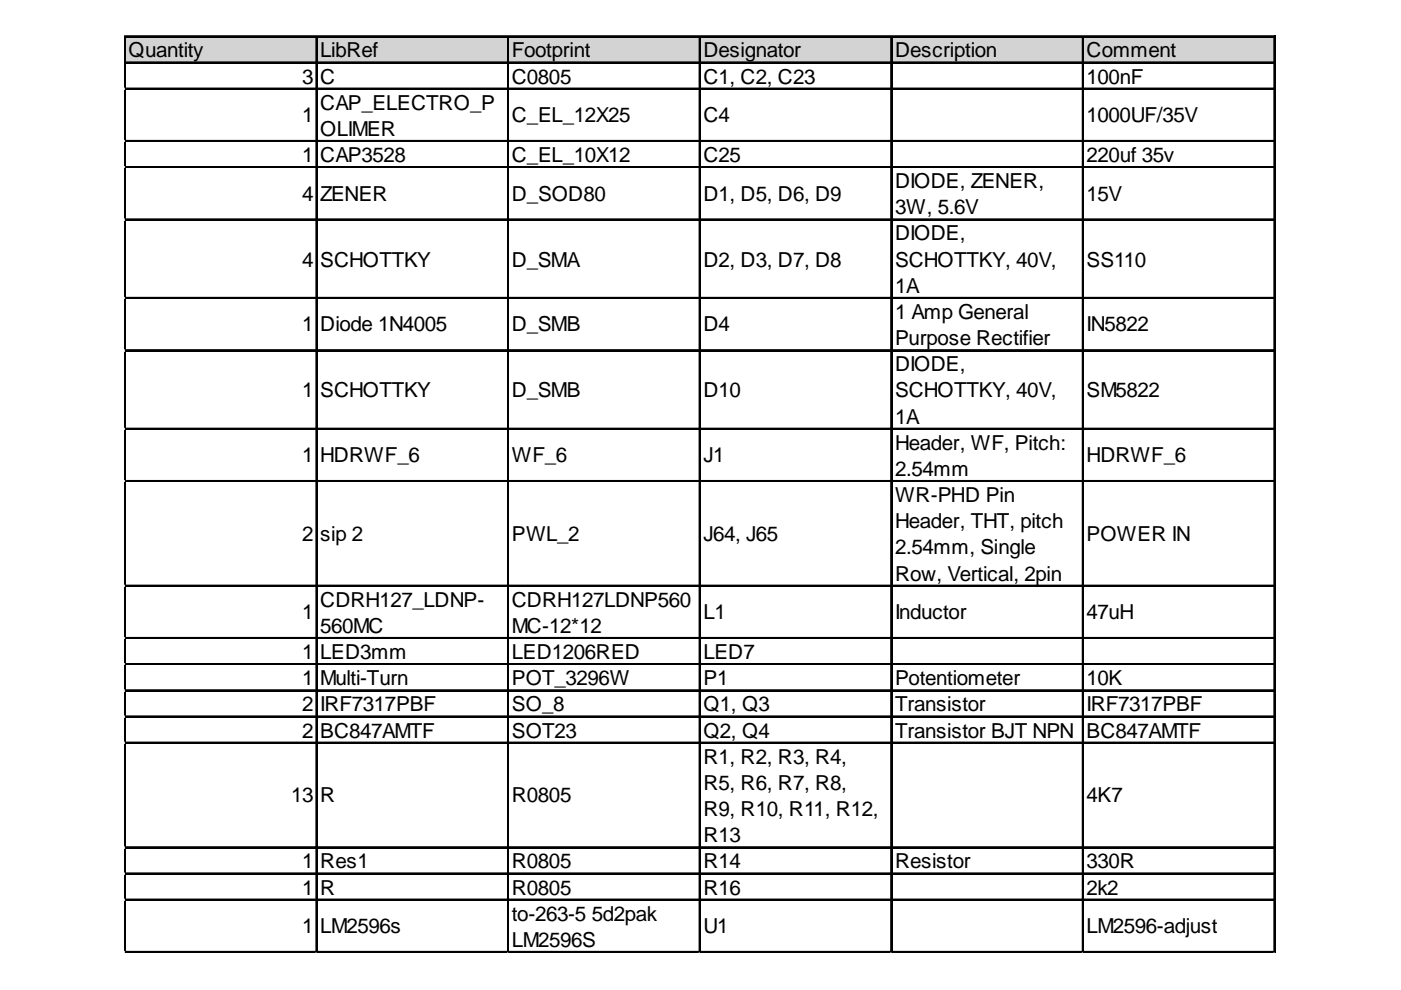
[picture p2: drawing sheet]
<svg xmlns="http://www.w3.org/2000/svg" width="297mm" height="210mm" viewBox="0 0 297 210" stroke-linecap="round" stroke-linejoin="round" font-family="sans-serif">
<defs><g id="words">
<g font-size="4.4">
<text x="27.3" y="12.2">Quantity</text>
<text x="64.1" y="17.7">3</text>
<text x="67.9" y="12.2">LibRef</text>
<text x="67.9" y="17.7">C</text>
<text x="108.5" y="12.2">Footprint</text>
<text x="108.5" y="17.7">C0805</text>
<text x="149.1" y="12.2">Designator</text>
<text x="149.1" y="17.7">C1, C2, C23</text>
<text x="189.8" y="12.2">Description</text>
<text x="230.4" y="12.2">Comment</text>
<text x="230.4" y="17.7">100nF</text>
<text x="67.9" y="23.3">CAP_ELECTRO_P</text>
<text x="64.1" y="25.9">1</text>
<text x="67.9" y="28.8">OLIMER</text>
<text x="108.5" y="25.9">C_EL_12X25</text>
<text x="149.1" y="25.9">C4</text>
<text x="230.4" y="25.9">1000UF/35V</text>
<text x="64.1" y="34.4">1</text>
<text x="67.9" y="34.4">CAP3528</text>
<text x="108.5" y="34.4">C_EL_10X12</text>
<text x="149.1" y="34.4">C25</text>
<text x="230.4" y="34.4">220uf 35v</text>
<text x="189.8" y="39.9">DIODE, ZENER,</text>
<text x="64.1" y="42.5">4</text>
<text x="67.9" y="42.5">ZENER</text>
<text x="108.5" y="42.5">D_SOD80</text>
<text x="149.1" y="42.5">D1, D5, D6, D9</text>
<text x="189.8" y="45.4">3W, 5.6V</text>
<text x="230.4" y="42.5">15V</text>
<text x="189.8" y="51">DIODE,</text>
<text x="64.1" y="56.5">4</text>
<text x="67.9" y="56.5">SCHOTTKY</text>
<text x="108.5" y="56.5">D_SMA</text>
<text x="149.1" y="56.5">D2, D3, D7, D8</text>
<text x="189.8" y="56.5">SCHOTTKY, 40V,</text>
<text x="230.4" y="56.5">SS110</text>
<text x="189.8" y="62.1">1A</text>
<text x="64.1" y="70.3">1</text>
<text x="67.9" y="70.3">Diode 1N4005</text>
<text x="108.5" y="70.3">D_SMB</text>
<text x="149.1" y="70.3">D4</text>
<text x="189.8" y="67.6">1 Amp General</text>
<text x="230.4" y="70.3">IN5822</text>
<text x="189.8" y="73.2">Purpose Rectifier</text>
<text x="189.8" y="78.7">DIODE,</text>
<text x="64.1" y="84.3">1</text>
<text x="67.9" y="84.3">SCHOTTKY</text>
<text x="108.5" y="84.3">D_SMB</text>
<text x="149.1" y="84.3">D10</text>
<text x="189.8" y="84.3">SCHOTTKY, 40V,</text>
<text x="189.8" y="89.8">1A</text>
<text x="230.4" y="84.3">SM5822</text>
<text x="189.8" y="95.4">Header, WF, Pitch:</text>
<text x="64.1" y="98">1</text>
<text x="67.9" y="98">HDRWF_6</text>
<text x="108.5" y="98">WF_6</text>
<text x="149.1" y="98">J1</text>
<text x="189.8" y="100.9">2.54mm</text>
<text x="230.4" y="98">HDRWF_6</text>
<text x="189.8" y="106.5">WR-PHD Pin</text>
<text x="189.8" y="112">Header, THT, pitch</text>
<text x="64.1" y="114.6">2</text>
<text x="67.9" y="114.6">sip 2</text>
<text x="108.5" y="114.6">PWL_2</text>
<text x="149.1" y="114.6">J64, J65</text>
<text x="189.8" y="117.6">2.54mm, Single</text>
<text x="230.4" y="114.6">POWER IN</text>
<text x="189.8" y="123.1">Row, Vertical, 2pin</text>
<text x="64.1" y="131.3">1</text>
<text x="67.9" y="128.6">CDRH127_LDNP-</text>
<text x="108.5" y="128.6">CDRH127LDNP560</text>
<text x="149.1" y="131.3">L1</text>
<text x="189.8" y="131.3">Inductor</text>
<text x="230.4" y="131.3">47uH</text>
<text x="67.9" y="134.2">560MC</text>
<text x="108.5" y="134.2">MC-12*12</text>
<text x="64.1" y="139.7">1</text>
<text x="67.9" y="139.7">LED3mm</text>
<text x="108.5" y="139.7">LED1206RED</text>
<text x="149.1" y="139.7">LED7</text>
<text x="64.1" y="145.3">1</text>
<text x="67.9" y="145.3">Multi-Turn</text>
<text x="108.5" y="145.3">POT_3296W</text>
<text x="149.1" y="145.3">P1</text>
<text x="189.8" y="145.3">Potentiometer</text>
<text x="230.4" y="145.3">10K</text>
<text x="64.1" y="150.8">2</text>
<text x="67.9" y="150.8">IRF7317PBF</text>
<text x="108.5" y="150.8">SO_8</text>
<text x="149.1" y="150.8">Q1, Q3</text>
<text x="189.8" y="150.8">Transistor</text>
<text x="230.4" y="150.8">IRF7317PBF</text>
<text x="64.1" y="156.4">2</text>
<text x="67.9" y="156.4">BC847AMTF</text>
<text x="108.5" y="156.4">SOT23</text>
<text x="149.1" y="156.4">Q2, Q4</text>
<text x="149.1" y="161.9">R1, R2, R3, R4,</text>
<text x="189.8" y="156.4">Transistor BJT NPN</text>
<text x="230.4" y="156.4">BC847AMTF</text>
<text x="149.1" y="167.5">R5, R6, R7, R8,</text>
<text x="61.8" y="170.1">13</text>
<text x="67.9" y="170.1">R</text>
<text x="108.5" y="170.1">R0805</text>
<text x="149.1" y="173">R9, R10, R11, R12,</text>
<text x="230.4" y="170.1">4K7</text>
<text x="149.1" y="178.6">R13</text>
<text x="64.1" y="184.1">1</text>
<text x="67.9" y="184.1">Res1</text>
<text x="108.5" y="184.1">R0805</text>
<text x="149.1" y="184.1">R14</text>
<text x="189.8" y="184.1">Resistor</text>
<text x="230.4" y="184.1">330R</text>
<text x="64.1" y="189.7">1</text>
<text x="67.9" y="189.7">R</text>
<text x="108.5" y="189.7">R0805</text>
<text x="149.1" y="189.7">R16</text>
<text x="230.4" y="189.7">2k2</text>
<text x="64.1" y="197.8">1</text>
<text x="67.9" y="197.8">LM2596s</text>
<text x="108.5" y="195.2">to-263-5</text>
<text x="125.5" y="195.2">5d2pak</text>
<text x="149.1" y="197.8">U1</text>
<text x="230.4" y="197.8">LM2596-adjust</text>
<text x="108.5" y="200.8">LM2596S</text>
</g>
</g></defs>
<path d="M26.3 7.9h243.9v5.6h-243.9z" fill="#d3d3d3"/>
<g fill="none" stroke="#000" stroke-width=".29">
<path d="M26.4 7.6h243.7v194.4M26.4 7.8h243.7M26.4 13.2h243.7M26.4 13.3h243.7M26.4 18.7h243.7M26.4 18.9h243.7M26.4 7.9v194.1M26.5 7.9v194.1M67 7.9v194.1M67.2 7.9v194.1M107.6 7.9v194.1M107.8 7.9v194.1"/>
<path d="M148.3 7.9v194.1M148.4 7.9v194.1M188.9 7.9v194.1M189 7.9v194.1M229.5 7.9v194.1M229.6 7.9v194.1M270.3 7.6v194.4M26.4 29.8h243.7M26.4 29.9h243.7M26.4 35.4h243.7M26.4 35.5h243.7M26.4 46.4h243.7"/>
<path d="M26.4 46.6h243.7M26.4 63.1h243.7M26.4 63.2h243.7M26.4 74.2h243.7M26.4 74.3h243.7M26.4 90.8h243.7M26.4 91h243.7M26.4 101.9h243.7M26.4 102.1h243.7M26.4 124.1h243.7M26.4 124.2h243.7M26.4 135.2h243.7"/>
<path d="M26.4 135.3h243.7M26.4 140.7h243.7M26.4 140.9h243.7M26.4 146.3h243.7M26.4 146.4h243.7M26.4 151.8h243.7M26.4 152h243.7M26.4 157.4h243.7M26.4 157.5h243.7M26.4 179.6h243.7M26.4 179.7h243.7M26.4 185.1h243.7"/>
<path d="M26.4 185.3h243.7M26.4 190.7h243.7M26.4 190.8h243.7M26.4 201.8h243.7M26.4 201.9h243.7"/>
</g>
<path d="M270.1 202v.1" fill="none" stroke="#d4d4d4" stroke-width=".29"/>
<path d="M270.1 202l.3 .1z" fill="#d4d4d4"/>
<path d="M229.5 202v.1" fill="none" stroke="#d4d4d4" stroke-width=".29"/>
<path d="M229.5 202l.3 .1z" fill="#d4d4d4"/>
<path d="M188.9 202v.1" fill="none" stroke="#d4d4d4" stroke-width=".29"/>
<path d="M188.9 202l.3 .1z" fill="#d4d4d4"/>
<path d="M148.3 202v.1" fill="none" stroke="#d4d4d4" stroke-width=".29"/>
<path d="M148.3 202l.3 .1z" fill="#d4d4d4"/>
<path d="M107.6 202v.1" fill="none" stroke="#d4d4d4" stroke-width=".29"/>
<path d="M107.6 202l.3 .1z" fill="#d4d4d4"/>
<path d="M67 202v.1" fill="none" stroke="#d4d4d4" stroke-width=".29"/>
<path d="M67 202l.3 .1z" fill="#d4d4d4"/>
<path d="M26.4 202v.1" fill="none" stroke="#d4d4d4" stroke-width=".29"/>
<path d="M26.4 202l.3 .1z" fill="#d4d4d4"/>
<path d="M26.3 18.7h.1" fill="none" stroke="#d4d4d4" stroke-width=".29"/>
<path d="M26.3 18.7l.1 .3z" fill="#d4d4d4"/>
<path d="M26.3 29.8h.1" fill="none" stroke="#d4d4d4" stroke-width=".29"/>
<path d="M26.3 29.8l.1 .3z" fill="#d4d4d4"/>
<path d="M26.3 35.4h.1" fill="none" stroke="#d4d4d4" stroke-width=".29"/>
<path d="M26.3 35.4l.1 .2z" fill="#d4d4d4"/>
<path d="M26.3 46.4h.1" fill="none" stroke="#d4d4d4" stroke-width=".29"/>
<path d="M26.3 46.4l.1 .3z" fill="#d4d4d4"/>
<path d="M26.3 63.1h.1" fill="none" stroke="#d4d4d4" stroke-width=".29"/>
<path d="M26.3 63.1l.1 .3z" fill="#d4d4d4"/>
<path d="M26.3 74.2h.1" fill="none" stroke="#d4d4d4" stroke-width=".29"/>
<path d="M26.3 74.2l.1 .3z" fill="#d4d4d4"/>
<path d="M26.3 90.8h.1" fill="none" stroke="#d4d4d4" stroke-width=".29"/>
<path d="M26.3 90.8l.1 .3z" fill="#d4d4d4"/>
<path d="M26.3 101.9h.1" fill="none" stroke="#d4d4d4" stroke-width=".29"/>
<path d="M26.3 101.9l.1 .3z" fill="#d4d4d4"/>
<path d="M26.3 124.1h.1" fill="none" stroke="#d4d4d4" stroke-width=".29"/>
<path d="M26.3 124.1l.1 .3z" fill="#d4d4d4"/>
<path d="M26.3 135.2h.1" fill="none" stroke="#d4d4d4" stroke-width=".29"/>
<path d="M26.3 135.2l.1 .3z" fill="#d4d4d4"/>
<path d="M26.3 140.7h.1" fill="none" stroke="#d4d4d4" stroke-width=".29"/>
<path d="M26.3 140.7l.1 .3z" fill="#d4d4d4"/>
<path d="M26.3 146.3h.1" fill="none" stroke="#d4d4d4" stroke-width=".29"/>
<path d="M26.3 146.3l.1 .3z" fill="#d4d4d4"/>
<path d="M26.3 151.8h.1" fill="none" stroke="#d4d4d4" stroke-width=".29"/>
<path d="M26.3 151.8l.1 .3z" fill="#d4d4d4"/>
<path d="M26.3 157.4h.1" fill="none" stroke="#d4d4d4" stroke-width=".29"/>
<path d="M26.3 157.4l.1 .3z" fill="#d4d4d4"/>
<path d="M26.3 179.6h.1" fill="none" stroke="#d4d4d4" stroke-width=".29"/>
<path d="M26.3 179.6l.1 .3z" fill="#d4d4d4"/>
<path d="M26.3 185.1h.1" fill="none" stroke="#d4d4d4" stroke-width=".29"/>
<path d="M26.3 185.1l.1 .3z" fill="#d4d4d4"/>
<path d="M26.3 190.7h.1" fill="none" stroke="#d4d4d4" stroke-width=".29"/>
<path d="M26.3 190.7l.1 .2z" fill="#d4d4d4"/>
<path d="M26.3 201.8h.1" fill="none" stroke="#d4d4d4" stroke-width=".29"/>
<path d="M26.3 201.8l.1 .2z" fill="#d4d4d4"/>
<use href="#words"/>
</svg>
